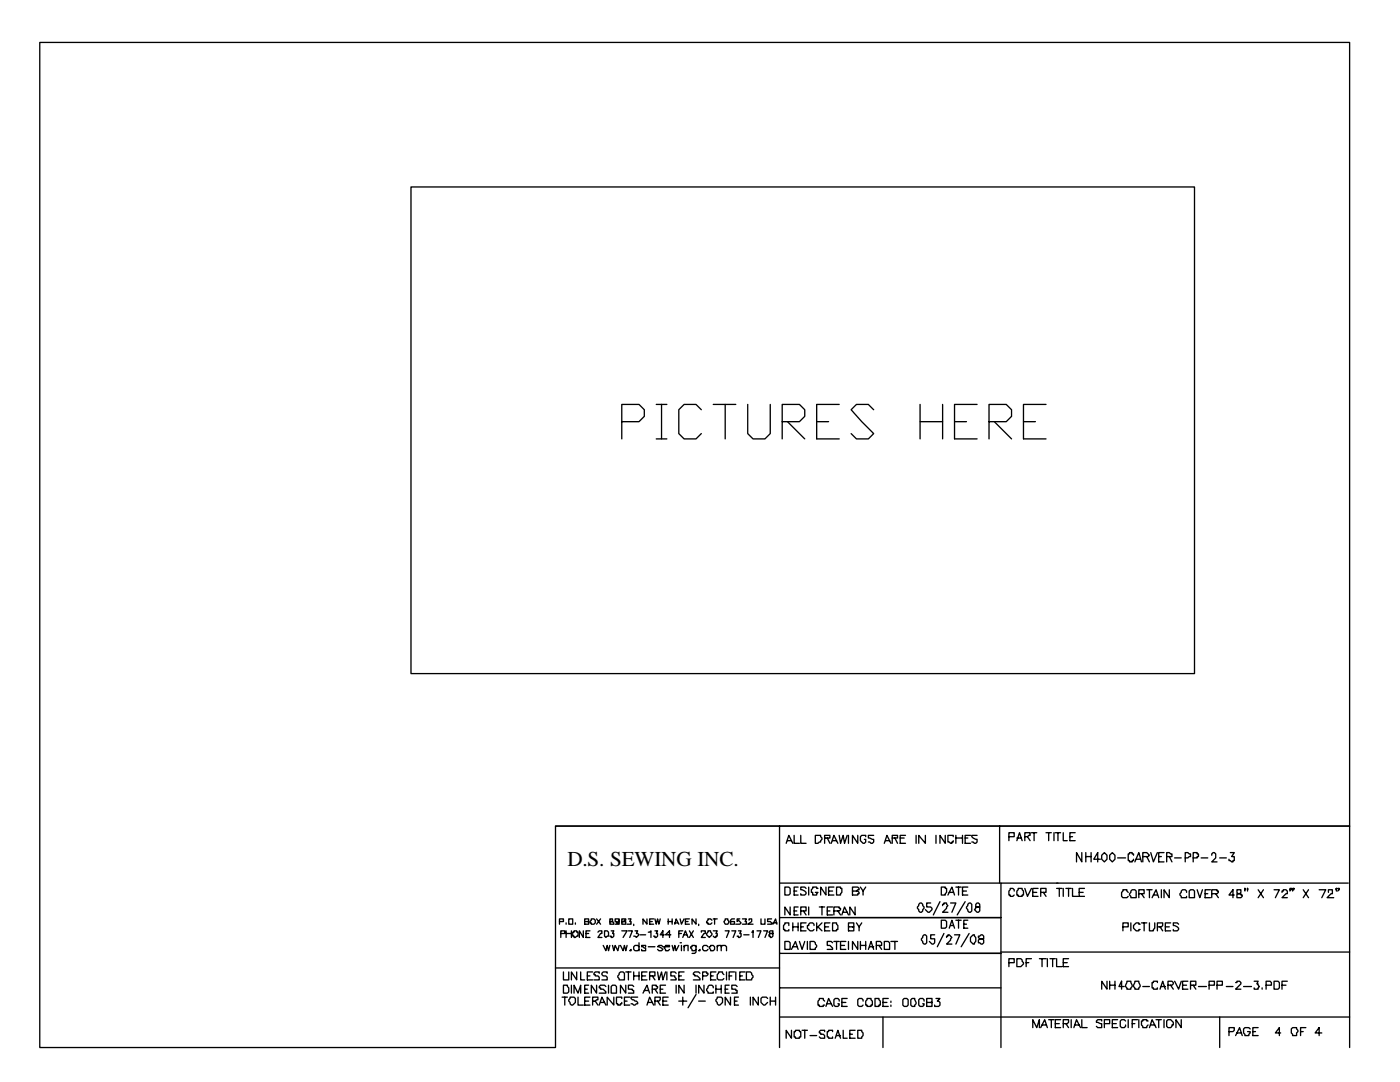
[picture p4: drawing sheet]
<svg xmlns="http://www.w3.org/2000/svg" width="279mm" height="216mm" viewBox="0 0 279 216" stroke-linecap="round" stroke-linejoin="round" font-family="sans-serif">
<defs><g id="words">
<text font-size="4.2" x="113.2" y="172.8">D.S. SEWING INC.</text>
</g></defs>
<g fill="none" stroke="#000" stroke-width=".26">
<path d="M7.9 8.5h261.4v156.3h-158.4v44.2h-103zM82 37.3h156.4v97.1h-156.4zM124.1 84.1h3.4l1.1-1v-1.3l-1.1-1.1h-3.4v6.9M131 80.7h2.1M131 87.6h2.1M132 80.7v6.9M140 81.8l-1.1-1.1h-2.4l-1 1.1v4.7l1 1.1h2.4l1.1-1.1M142.3 80.7h4.5M144.7 80.7v6.9M149.2 80.7v5.8l1.1 1.1h2.4l1-1.1v-5.8M156.1 84.1h3.4l1.1-1v-1.3l-1.1-1.1h-3.4v6.9M157.2 84.1l3.4 3.5"/>
<path d="M163 84.1h2.4M167.5 80.7h-4.5v6.9h4.5M174.4 81.8l-1.1-1.1h-2.4l-1 1.1 4.5 4.7-1.1 1.1h-2.4l-1-1.1M183.6 84.1h4.5M183.6 80.7v6.9M188.1 80.7v6.9M190.5 84.1h2.4M195 80.7h-4.5v6.9h4.5M197.4 84.1h3.4l1.1-1v-1.3l-1.1-1.1h-3.4v6.9M198.4 84.1l3.5 3.5M204.3 84.1h2.3M208.8 80.7h-4.5v6.9h4.5"/>
<path d="M110.9 164.8h158.4v44.2M155.6 176.2h44.2M155.6 164.8v44.2M156.6 177h.8l.3 .3v1l-.3 .3h-.8zM156.9 168.3l.5-1.6 .8 1.6M157.2 167.7h.8M158.5 166.7v1.6h1M158.5 177.8h.5M159.3 177h-.8v1.6h.8M159.8 166.7v1.6h1.1M160.9 177.3l-.3-.3h-.8v.5h.3l.8 .6v.2l-.3 .3h-.8v-.3M161.4 177v1.6"/>
<path d="M162.7 166.7h1.1v.3l.2 .2-.2 .8h-.3l-.3 .3h-.5zM163.2 177.3h-.2v-.3h-.8v.3l-.3 .2v.6h.3v.5h.8v-.3l.2-.2h-.5M164.6 167.2h1v-.5h-1v1.6M164.8 177v1.6l-1-1.6v1.6M165.1 167.2l.5 1.1M165.4 177.8h.8M165.9 168.3l.5-1.6 .8 1.6M166.2 167.7h.8M166.4 177h-1v1.6h1M167 177h.7v.3h.3v.8l-.3 .2v.3h-.7zM167.5 166.7l.2 1.6 .6-1.6 .2 1.6 .6-1.6M169.3 166.7v1.6"/>
<path d="M170.1 177.8h.8l.3-.3h.2v-.2l-.2-.3h-1.1v1.6h1.1v-.3h.2v-.2l-.2-.3h-.3M171.2 166.7v1.6l-1.1-1.6v1.6M171.7 177l.5 .8v.8M172.8 167v-.3h-.8l-.3 .3v.7l.5 .6h.3l.3-.3v-.5h-.3M172.8 177l-.6 .8M174.4 166.7h-1.1v.5l1.1 .3v.5l-.3 .3-.8-.3M176.5 168.3l.5-1.6 .8 1.6M176.7 167.7h.8M178.1 167.2h1v-.5h-1v1.6M178.6 167.2l.5 1.1M179.7 167.2h.7M180.7 166.7h-1v1.6h1"/>
<path d="M182.8 166.7v1.6M184.7 166.7v1.6l-1.3-1.6v1.6M186.8 166.7v1.6M187.6 179.9l-1.3 2.7M187.9 177h.7v.3h.3v.8l-.3 .2v.3h-.7zM188.6 166.7v1.6l-1-1.6v1.6M189.2 178.6l.8-1.6 .5 1.6M189.4 178.1h.8M190.2 167v-.3h-1v1.3l.8 .3v-.3h.2v-.3M190.8 167.2h1.3M190.8 177h1M190.8 166.7v1.6"/>
<path d="M191.3 177v1.6M192.1 177.8h.8M192.1 166.7v1.6M192.6 167.2h.5M192.6 179.9l-1.6 2.7M193.1 177h-1v1.6h1M193.7 166.7h-1.1v1.6h1.1M195 166.7h-1.1v.3l.3 .2 .8 .3v.5l-.3 .3-.8-.3M199.5 164.8v11.4M201.3 167h1.1v-.8h-1.1v1.5M202.4 177.8v-.3l-.3-.2h-.5v.2l-.3 .3v.8h.3v.3h.5l.3-.3M202.9 167.7l.6-1.5 .5 1.5"/>
<path d="M202.9 167.2h.8M203.2 177.3h.8v.2l.3 .3v.8h-.3v.3h-.8v-.3h-.3v-.8l.3-.3zM204.5 167h.6l.2-.3h.3v-.5h-1.1v1.5M204.5 177.3l.6 1.6 .7-1.6M205.1 167l.5 .7M205.8 166.2h1.1M206.1 178.1h.8M206.4 166.2v1.5M207.2 177.3h-1.1v1.6h1.1M207.7 178.1h1.1v-.8h-1.1v1.6M208.2 178.1l.6 .8M208.8 166.2h1"/>
<path d="M209.3 166.2v1.5M210.3 166.2v1.5M210.6 166.2h1.1M210.9 177.3h1M210.9 176.2h58.2M211.1 176.2h-11.3v32.8M211.1 166.2v1.5M211.4 177.3v1.6M212.2 166.2v1.5h.8M212.2 177.3v1.6M212.7 177.3h1.1M213.3 177.3v1.6"/>
<path d="M213.5 167h.5M214 177.3v1.6h1.1M214.6 166.2h-1.1v1.5h1.1M215.4 178.1h.8M215.9 170.1v1.9l-1.1-1.9v1.9M216.4 177.3h-1v1.6h1M216.7 170.1v1.9M216.7 170.9h1.1M217.8 170.1v1.9M219.6 171.4h-1.3l.8-1.3v1.9M219.9 170.7l.5-.6 .5 .6v.7l-.5 .6-.5-.6zM221.5 170.7l.5-.6 .5 .6v.7l-.5 .6-.5-.6z"/>
<path d="M223 171.2h1.6M225.2 178.1l-.3-.3v-.3h-.8v.3l-.3 .3v.8l.3 .2h.8l.3-.2M225.7 177.8l.3-.3h.5l.2 .3v1.3h-1v-.2l-.3-.3zM226.2 170.7v-.3h-.2v-.3h-.6v.3h-.2v1.3h.2v.3h.6v-.3h.2v-.3M226.5 172l.8-1.9 .5 1.9M226.7 171.4h.8M227.3 178.3h1v-.8h-1v1.6M227.8 178.3l.5 .8M228.1 170.9h1l.3-.2-.5-.6h-.8v1.9M228.9 177.5h1M228.9 170.9l.5 1.1M229.4 177.5v1.6"/>
<path d="M229.7 170.1l.5 1.9 .8-1.9M229.9 179.1l.8-1.6 .5 1.6M230.2 178.6h.8M231.2 170.9h.6M231.8 177.5v1.6M232.3 170.1h-1.1v1.9h1.1M232.8 170.9h1.1v-.5h-.3l-.2-.3h-.6v1.9M233.4 177.5v1.6l-1.1-1.6v1.6M233.4 170.9l.5 1.1M234.4 171.2h1.3M236.5 171.2h.6l.2-.3h.3v-.5h-.3l-.2-.3h-.6v1.9M236.8 178.1v-.3l-.3-.3h-.5l-.5 .8 .2 .8h1.1v-.2"/>
<path d="M237.3 177.8l.3-.3h.5l.3 .3v1.3h-1.1zM238.1 171.2h.8v-.3h.3v-.5h-.3v-.3h-.8v1.9M238.9 177.5l.5 1.6 .6-1.6M239.7 171.2h1.3M240.5 178.3h.5M241.6 177.5h-1.1v1.6h1.1M241.8 178.3h1.1l.3-.2v-.3h-.3v-.3h-1.1v1.6M241.8 170.7v-.3l.3-.3h.3l.2 .3v.8l-.8 .8h1.1M242.6 178.3l.6 .8M243.4 171.2h1.3M245.5 170.1h.8l-.5 .8h.5v.8h-.2v.3h-.3l-.3-.3h-.2v-.3M246.3 178.6h-1l.8-1.1v1.6"/>
<path d="M246.9 177.5v.6l.2 .2h.5v.3h.3v.3l-.3 .2h-.7v-.8h.5l.2-.2v-.6zM248.4 177.3v.5M249 177.3v.5M251.1 177.5l1 1.6M252.1 177.5l-1 1.6M254.3 177.5h1l-.8 1.6M255.9 178.1v-.3h.2v-.3h.5l.3 .3v.5h-.3l-.7 .8h1M257.7 177.3l-.3 .2v-.2h.3v.2h-.3v.3M258.2 177.3l-.2 .2v-.2h.2v.2h-.2v.3M260.1 177.5l1 1.6M261.1 177.5l-1 1.6M263.3 177.5h1.3l-.8 1.6"/>
<path d="M265.1 178.1v-.6h.8v.8h-.3l-.8 .8h1.4M266.7 177.3v.5M267.2 177.3v.2l-.2-.2h.2v.2l-.2 .3M110.9 193.1h44.7M111.7 183.9h.7v-.5h-.7v1M111.9 186.3h.8v-.6h-.8v1.4M112.2 199h1M112.4 196.6h.8v.2l.3 .3v.8l-.3 .3h-.8zM112.4 193.9v1.6h1.1v-1.6M112.7 199v1.6M113 184.1v.3M113 185.7v1.4"/>
<path d="M113 186.3h1M113.5 183.4h.8v1h-.8zM113.8 199h.8l.2 .2v.8l-.5 .6h-.3l-.2-.3v-.3l-.3-.2zM114 185.7v1.4M114 196.6v1.6M114.3 186h.3v-.3h.5v.3h.3v.8l-.8 .3v-.3h-.3zM114.6 198.2v-1.6l.8 1.6 .5-1.6v1.6M114.8 184.1v.3M115.1 193.9v1.6l-1.1-1.6v1.6M115.4 199v1.6h1M115.9 193.9v1.6h.8M116.4 185.7v1.4l-.8-1.4v1.4"/>
<path d="M116.7 183.9h.8v-.5h-.8v1h.8v-.5h-.3M116.7 199.8h.8M116.7 197.4h.5M116.9 186.3h.6M117.2 194.7h.5M117.5 196.6h-.8v1.6h.8M117.7 185.7h-.8v1.4h.8M117.7 199h-1v1.6h1M118 183.4h.5l.3 .2v.5l-.3 .3h-.5v-.3h-.3zM118.3 193.9h-1.1v1.6h1.1M118.3 199.8h.5l.3-.3h.2v-.5h-1v1.6M118.8 199.8l.5 .8"/>
<path d="M119.1 196.6v1.6l-1.1-1.6v1.6M119.1 183.4l.8 1M119.3 186l.3-.3h.5v.6h-.2l-.6 .8h.8M119.6 194.2v-.3h-.8l-.3 .3v.3h.3v.2h.5l.3 .3v.5h-1.1M119.9 183.4l-.8 1M120.4 188.6l.5 1.1 .3-1.1 .2 1.1 .3-1.1M120.7 185.7h.5l.2 .3v.8h-.2l-.3 .3-.2-.3zM120.9 196.8l-.2-.2h-.8l-.3 .2v.3h.3v.3h.5l.5 .5v.3h-1.3M121.2 194.2v-.3h-.8l-.3 .3v.3l.3 .2h.5l.3 .3v.5h-1.1M121.4 196.6v1.6M121.7 183.4v.5h.5l.3 .2v.3h-.8v-.5h.5v-.5zM122 196.8a.66 .66 0 0 1 1 0v1.4h-1z"/>
<path d="M122 185.7h.5l-.3 .6h.3v.5l-.3 .3h-.2v-.3h-.3M122.2 188.6l.3 1.1 .3-1.1 .5 1.1 .3-1.1M122.5 199v1.6l-1.3-1.6v1.6M123.6 183.6v.3h-.3v.2h-.3v-.2h-.2v-.5h.8v1h-.8M123.8 193.9h.6l.2 .3v1.3h-1v-.2l-.3-.3v-.3zM123.8 188.6l.6 1.1 .2-1.1 .3 1.1 .2-1.1M124.1 183.4v.5h.8v.5h-.8v-.5h.5v-.3h.3v-.2zM124.1 185.7h1l-.7 1.4M124.1 199.2v-.2h-1.1v1.3h.3v.3h.5v-.3h.3v-.3M124.6 199.8h.5M124.9 196.6v1.6l-1.1-1.6v1.6M124.9 193.9h1"/>
<path d="M125.4 183.4h.5l-.2 .5h.2v.5h-.8M125.4 185.7h.8l-.5 1.4M125.4 193.9v1.6M125.7 189.7l.2-.3v.3zM125.7 199h-1.1v1.6h1.1M126.5 196.8l-.3-.2h-.8v.8h.8v.2h.3v.6h-1.1M126.5 184.4v.3M126.5 193.9v1.6M126.5 194.7h1M126.7 185.7h.6l-.3 .6h.3l.2 .2-.5 .6-.3-.3h-.2M127.3 199h-1.4v.2l.3 .3h.3l.8 .5v.3h-.3l-.3 .3-.8-.3M127.5 188.9l-.2-.3h-.6l-.2 .3v.5l.2 .3h.6l.2-.3"/>
<path d="M127.5 188.1v1.6M127.5 193.9v1.6M127.8 186.5h1.1M128.1 194.7h.8M128.3 198.2l.8-1.6 .5 1.6M128.6 197.6h.8M128.9 188.9v-.3h-.8v.3l.8 .3v.5h-.8v-.3M129.1 183.4v1l-.8-1v1M129.1 193.9h-1v1.6h1M129.4 186h.2l.3-.3v1.4M129.4 188.9h1.3M129.6 194.7h1.1v-.8h-1.1v1.6"/>
<path d="M129.6 183.9h.6M130.2 197.4h.8l.2-.3v-.3h-.2v-.2h-.8v1.6M130.2 194.7l.5 .8M130.4 183.4h-.8v1h.8M130.7 183.4l.3 1 .2-1 .3 1 .3-1M130.7 185.7h.5l-.2 .6h.2v.5l-.2 .3h-.3v-.3h-.3M130.7 199.8h.8l.3-.3v-.5h-1.1v1.6M130.7 197.4l.5 .8M131.2 193.9l.3 1.6 .5-1.6 .3 1.6 .5-1.6M131.2 199.8l.6 .8M131.8 197.4h.5M132.3 188.9l-.3-.3h-.5l-.3 .3 .8 .3 .3 .2-.3 .3h-.5l-.3-.3"/>
<path d="M132.3 199.8h.8M132.6 188.9h1v-.3h-.8v.3h-.2l.2 .8h.5l.3-.3M132.6 186.5h-.8l.5-.8v1.4M132.8 196.6h-1v1.6h1M133.1 193.9v1.6M133.3 199h-1v1.6h1M133.3 183.9h.8M133.3 183.4v1M133.9 186.5h-1.1l.8-.8v1.4M134.1 188.6l.3 1.1 .3-1.1 .2 1.1 .6-1.1M134.1 183.4v1M134.7 184.4l.2-1 .6 1"/>
<path d="M134.7 184.1h.5M134.9 194.2l-.2-.3h-.8v.8h.8v.3l.2 .3v.2h-1M134.9 196.6v1.6M135.5 186.3h.5M135.5 194.7h.5M135.5 199.8h1.6M135.7 188.1h.3zM135.7 183.4l.3 1 .5-1M136 188.6v1.1M136.3 185.7h-.8v1.4M136.3 187.1l.5-1.4 .5 1.4M136.3 199v1.6"/>
<path d="M136.5 188.9l.3-.3h.5v1.1M136.5 193.9h-1v1.6h1M136.5 196.6v1.6l-1-1.6v1.6M136.5 188.6v1.1M136.5 186.5h.6M136.8 183.9h.5M137.6 183.4h-.8v1h.8M137.6 185.7l.8 1.4M138.4 185.7l-.8 1.4M138.9 188.6v1.4l-.3 .2h-.5M138.9 188.9l-.3-.3h-.5v.3h-.3l.3 .8h.5l.3-.3M138.9 183.4v1l-.8-1v1"/>
<path d="M138.9 198.4l-1.6 2.7M138.9 196.6v1.6M139.4 189.7l.3-.3v.3zM139.4 184.4v.3M139.4 199.8h1.4M139.7 194.2l-.3-.3h-.8l-.2 .3v.3h.2v.2h.6l.5 .6v.2h-1.3M140 186v-.3h.8v.6h-.3l-.5 .8h.8M140.2 194.7h.8l.3-.2v-.3h-.3v-.3h-.8v1.6M140.5 196.6v1.6l-1.1-1.6v1.6M141.3 185.7h.5v.3l.3 .3v.2l-.5 .6-.6-.6zM141.3 188.9l-.3-.3h-.5l-.3 .3v.5l.3 .3h.5l.3-.3M141.6 188.9h.2v-.3h.5l.3 .3v.5l-.3 .3h-.5z"/>
<path d="M141.8 194.7h.5M142.1 183.6l-.3-.2h-.5v.2l-.3 .3v.2h.3v.3h.5l.3-.3M142.3 185.7h.8l-.2 .6h.2v.5h-.2v.3h-.3l-.3-.3M142.3 197.1v-.3l-.2-.2h-.5l-.6 .8 .3 .8h1v-.3M142.3 183.4h.8M142.6 183.4v1M142.9 193.9h-1.1v1.6h1.1M142.9 197.4h1M142.9 196.6v1.6M143.1 199h.8l.3 .2v.8l-.5 .6h-.3l-.3-.3v-.3l-.2-.2zM143.1 188.9l.3-.3h.5v1.1M143.1 188.6v1.1"/>
<path d="M143.9 188.9l.3-.3h.5l.3 .3v.8M143.9 196.6v1.6M144.5 194.5l-.3-.3v-.3h-.8v.3l-.3 .3v.8l.3 .2h.8l.3-.2M144.7 183.4h.6v.2l.2 .3-.2 .5h-.6l-.2-.5 .2-.3zM144.7 185.7h.8l-.5 1.4M144.7 197.4h.6M145 193.9v1.6M145.5 196.6h-.8v1.6h.8M145.5 194.7h.5M145.8 199v1.6l-1.1-1.6v1.6M146 185.7h.8l-.5 1.4M146.6 183.4h-.6l-.2 .2v.8h.8v-.5h-.8v.2"/>
<path d="M146.6 193.9h-1.1v1.6M146.6 199.8h.5M146.8 193.9v1.6M147.1 196.8l-.3-.2h-.8v.8h.8v.2h.3v.6h-1.1M147.4 185.7h.5l-.3 .6h.3v.5l-.3 .3h-.2v-.3h-.3M147.4 199h-.8v1.6h.8M147.6 183.4h-.5v.5l.3-.3 .5 .5-.3 .3h-.8M147.6 194.7h.6M148.2 183.4h.8l-.3 .5h.3v.5h-.8M148.4 186.5h1.1M148.7 193.9h-1.1v1.6h1.1M149 193.9h.8l.2 .3v.3l.3 .2-.3 .8h-1z"/>
<path d="M149.5 183.6v-.2h.5v.5l-.8 .5h1.1M149.8 199v1.6M150 186h.3v-.3v1.4M151.1 185.7h.8l-.6 1.4M151.3 199v1.6l-1-1.6v1.6M151.9 183.4v1h.8v-1M152.4 185.7h.8l-.5 1.4M153.2 199.2l-.3-.2h-.8l-.2 .2v.8l.5 .6h.3l.5-.6M153.5 186l.2 .3h.6v.5l-.3 .3h-.3v-.3h-.2v-.3l.2-.2h.6v-.6h-.6zM153.7 199.8h1.1M153.7 199v1.6M154 183.4h-.8v.5h.5l.3 .2v.3h-.8"/>
<path d="M154.3 184.4l.5-1 .2 1M154.3 184.1h.7M154.8 199v1.6M155.6 197.1h44.2M155.6 190.2h44.2M155.6 183.1h44.2M156.6 187.9h.8l.3 .2v1.3h-1.1zM157.4 184.7v-.6h-.8v.3l-.2 .3v.8h.2v.2h.8v-.2M157.7 181v1.6l-1.1-1.6v1.6M158 189.4l.8-1.5 .5 1.5M158.2 188.9h.8M158.2 184.1v1.6"/>
<path d="M158.2 184.9h1.1M158.5 181.8h.5M159.3 181h-.8v1.6h.8M159.3 184.1v1.6M159.5 187.9l.6 1.5 .5-1.5M159.8 181.8h1.1v-.8h-1.1v1.6M159.8 184.9h.5M160.3 181.8l.6 .8M160.9 184.1h-1.1v1.6h1.1M161.1 187.9v1.5M161.4 181v1.6M161.7 187.9h.8l.2 .2v.3l.3 .2-.3 .8h-1z"/>
<path d="M162.5 184.7v-.3l-.3-.3h-.5l-.3 .3v.3h-.3v.5l.6 .5h.5l.3-.2M163 184.1v1.6M163.2 184.9l.8 .8M163.5 181h1.1M164 184.1l-1 1.1M164 181v1.6M164.6 199.8l-.3-.3v-.3h-.8v.3l-.3 .3v.8h.3v.2h.8v-.2h.3M164.6 184.9h.8M165.1 181.8h.5M165.6 184.1h-1v1.6h1M166.2 184.1h.8v.3l.2 .3v.8h-.2v.2h-.8zM166.2 188.1l-.3-.2h-.8v.7h.5l.6 .6v.2h-1.1"/>
<path d="M166.2 181h-1.1v1.6h1.1M166.4 181.8h1.1l.2-.3v-.3h-.2v-.2h-1.1v1.6M166.4 187.9h1.1M167 187.9v1.5M167.2 181.8l.5 .8M167.5 199.8v-.3l-.3-.3h-.5l-.3 .3v1.1l.3 .2h.5l.3-.2v-.3h-.3M167.7 188.6h.8M168 182.6l.5-1.6 .8 1.6M168.3 182h.8M168.8 187.9h-1.1v1.5h1.1M169.1 199.2h-1.1v1.6h1.1M169.3 184.9h1.1v-.8h-1.1v1.6h1.1v-.8h-.3"/>
<path d="M169.3 187.9v1.5M170.7 181v1.6l-1.1-1.6v1.6M170.9 184.1l.5 .8v.8M171.2 187.9v1.5l-1.1-1.5v1.5M171.7 188.6h1.1M171.7 187.9v1.5M172 184.1l-.6 .8M172.2 199.8v-.3l-.2-.3h-.6l-.2 .3v1.1l.2 .2h.6l.2-.2M172.8 187.9v1.5M173 199.2h.8v.3l.3 .3v.8h-.3v.2h-.8v-.2h-.2v-.8l.2-.3zM173.3 189.4l.5-1.5 .6 1.5M173.6 188.9h.8"/>
<path d="M174.6 199.2h.8v.3l.3 .3v.8h-.3v.2h-.8zM174.9 188.6h1v-.5l-.2-.2h-.8v1.5M175.4 188.6l.5 .8M176.5 187.9h.8l.2 .2v1.3h-1zM177.3 199.2h-1.1v1.6h1.1M177.8 199.8v.2zM177.8 187.9h1.3M178.6 187.9v1.5M180.2 199.5l.2-.3h.6l.2 .3v1.1l-.2 .2h-.6l-.2-.2zM181.8 199.5l.2-.3h.6l.2 .8-.2 .8h-.6l-.2-.2zM183.4 180.4l.2-.2h.3l.5 .8v.2l-.5 .8h-.3l-.2-.2v-.3l-.3-.3zM184.1 186.8l.3-.3h.3l.2 .3v1.3l-.2 .3h-.3l-.3-.3v-.2l-.2-.3z"/>
<path d="M184.4 199.8v-.3l-.3-.3h-.5l-.2 .3v1.1l.2 .2h.5l.3-.2v-.3h-.3M185.7 180.2h-.8v.8h.8l.3 .2v.3l-.5 .5h-.3l-.5-.5M186.5 186.5h-.8v.8h.8v.8l-.2 .3h-.3l-.5-.5M186.8 199.2h.8l-.5 .6h.2l.3 .2v.6l-.3 .2h-.8v-.2M187.9 183.6h.7l.3 .3v1l-.3 .3h-.7zM188.1 180.7v-.3h.3v-.2h.5v.2l.3 .3-.3 .3v.2l-.8 .8h1.1M188.4 186.3l-1.3 2.6M188.9 187.1v-.3h.3v-.3h.2l.6 .6-.3 .2v.3l-.8 .8h1.1M189.4 185.2l.6-1.6 .5 1.6M189.7 180.2h1.1l-.8 1.8M189.7 184.7h.5M190.5 186.5h1.1l-.8 1.9"/>
<path d="M190.8 183.6h1M191.3 183.6v1.6M192.4 184.4h.5M193.1 180.4l.3-.2h.3l.2 .2v1.4l-.2 .2h-.3l-.3-.2v-.3l-.2-.3zM193.1 183.6h-.7v1.6h.7M193.4 186.3l-1.6 2.6M193.7 187.1l.5-.6h.3v.3l.2 .3v.8l-.2 .2v.3h-.3l-.5-.5zM195 180.2l-.3 .2v.6h.8v.8l-.2 .2h-.3l-.5-.5 .2-.3v-.2h.8v-.6l-.2-.2zM195.3 186.8v.3l.2 .2h.6l.2 .3v.5l-.2 .3-.8-.3v-.5l.2-.3h.8v-.5l-.2-.3zM199.8 190h69.5M201.3 192.1h1.1v-.8h-1.1v1.6M202.9 191.3h.8l.6 .8v.3l-.6 .5h-.8z"/>
<path d="M204.8 192.1h.5M205.8 191.3h-1v1.6M207.4 191.3h1.4M208 191.3v1.6M209 191.3v1.6M209.5 191.3h1.1M210.1 191.3v1.6M210.9 191.3v1.6h1M212.2 192.1h.8M213.3 191.3h-1.1v1.6h1.1M220.9 195.8v1.6l-1-1.6v1.6M221.5 195.8v1.6"/>
<path d="M221.5 196.6h1M222.5 195.8v1.6M224.1 184.9h1.1v-.8h-1.1v1.6M224.4 196.8h-1.1l.5-1v1.6M224.9 195.8h.8l.3 .8-.3 .8h-.8v-.3l-.3-.3zM225.7 184.1v1.6M226.5 195.8h.8l.2 .8-.2 .8h-.8v-.3l-.3-.3zM227.5 184.4h-.2v-.3h-.6l-.5 .6v.5l.5 .5h.6v-.2h.2M227.8 184.1h1.1M228.1 196.8h1.3M228.3 184.1v1.6M229.4 184.1v1.6h.8v-.2l.3-.3v-1.1"/>
<path d="M231 184.9h.8l.2-.2v-.6h-1v1.6M231 196.1v-.3h-.8v.3h-.3v1h.3v.3h.8v-.3M231.5 197.4l.5-1.6 .6 1.6M231.5 184.9l.5 .8M231.8 196.8h.8M232.6 184.9h.8M233.1 196.6h.8l.3-.3v-.2l-.3-.3h-.8v1.6M233.6 184.1h-1v1.6h1M233.6 196.6l.6 .8M234.4 195.8l.8 1.6 .5-1.6M235.2 184.4l-.3-.3h-.7v.6l.7 .2 .3 .3v.3l-.3 .2h-.7v-.2M236 196.6h.8"/>
<path d="M237.1 195.8h-1.1v1.6h1.1M237.6 196.6h1.1v-.8h-1.1v1.6M238.1 196.6l.6 .8M239.2 196.8h1.6M241.3 196.6h1.1v-.8h-1.1v1.6M242.9 196.6h1v-.8h-1v1.6M244.7 196.8h1.4M246.6 196.1h.3v-.3h.5l.2 .3v.2l-1 1.1h1M248.2 196.8h1.6M250.3 195.8h.8l-.3 .5h.3v.3l.3 .2-.3 .3v.3h-.8v-.3M251.9 197.1v.3M252.7 196.6h1v-.5l-.2-.3h-.8v1.6"/>
<path d="M254.3 195.8h.8l.2 .3v1l-.2 .3h-.8zM255.9 196.6h.7M256.9 195.8h-1v1.6M119.6 200.6l.5-1.6 .8 1.6M119.9 200h.8M129.1 200.6l.5-1.6 .8 1.6M129.4 200h.8M155.6 202.9h113.7M158 205.6v1.6l-1.1-1.6v1.6M158.5 205.8h.3v-.2h.7v.2h.3v1.1h-.3v.3h-.7v-.3h-.3zM160.1 205.6h1M160.6 205.6v1.6"/>
<path d="M161.7 206.6h1.3M164.6 205.8v-.2h-.8l-.3 .2v.3h.3v.3h.5l.3 .2v.6h-.8l-.3-.3M164.8 200.8l.6-1.6 .8 1.6M165.1 200.3h.8M166.2 205.8v-.2h-.8v.2h-.3v1.1h.3v.3h.8v-.3M166.7 207.2l.5-1.6 .5 1.6M167 206.6h.7M168 200h.8M168.3 205.6v1.6h.8M169.6 206.4h.5M170.7 205.6h-1.1v1.6h1.1M171.2 205.6h.8v.2l.2 .3v.5l-.2 .3v.3h-.8z"/>
<path d="M176.2 200h.8M176.2 202.9v6.1M177.8 200.6v.2M184.9 200h1.1v-.8h-1.1v1.6h1.1v-.8h-.3M206.1 205.1v-1.6l.8 1.6 .5-1.6v1.6M207.7 205.1l.8-1.6 .5 1.6M208 204.5h.8M209.3 203.5h1M209.8 203.5v1.6M210.6 204.3h.8M211.7 203.5h-1.1v1.6h1.1M212.2 204.3h.8l.3-.3v-.5h-1.1v1.6"/>
<path d="M212.7 204.3l.6 .8M213.8 203.5v1.6M214.3 205.1l.5-1.6 .8 1.6M214.6 204.5h.8M215.9 203.5v1.6h1.1M219.9 203.7v-.2h-.8l-.3 .2v.3l1.1 .3v.8h-.8l-.3-.3M220.4 204.3h1.1v-.8h-1.1v1.6M222 204.3h.8M223 203.5h-1v1.6h1M224.6 203.7l-.2-.2h-.6l-.2 .2v1.1l.2 .3h.6l.2-.3v-.3M225.2 203.5v1.6M226 204.3h.5"/>
<path d="M227 203.5h-1v1.6M227.3 203.5v1.6M229.1 203.7h-.2v-.2h-.8v.2h-.3v.8l.3 .3v.3h.8v-.3l.2-.3M229.4 205.1l.5-1.6 .8 1.6M229.7 204.5h.8M230.7 203.5h1.1M231.2 203.5v1.6M232.3 203.5v1.6M232.8 203.7l.3-.2h.5l.6 .5v.5h-.3v.3l-.3 .3h-.5l-.3-.3zM235.7 203.5v1.6l-1-1.6v1.6M243.4 202.9v6.1M245.3 205.8h.8l.2-.2v-.5h-1v1.5"/>
<path d="M246.6 206.6l.8-1.5 .5 1.5M246.9 206.1h.7M249.5 205.3l-.3-.2h-.8l-.2 .2v.8l.2 .3v.2h.8l.3-.8h-.5M250 205.8h.6M251.1 205.1h-1.1v1.5h1.1M255.6 206.1h-1.1l.8-1v1.5M257.7 205.3l.3-.2h.8v.2l.2 .3v.2l-.2 .3v.5h-.8v-.2l-.3-.3zM259.6 205.8h.5M260.6 205.1h-1v1.5M263.8 206.1h-1.3l.8-1v1.5"/>
</g>
<use href="#words"/>
</svg>
